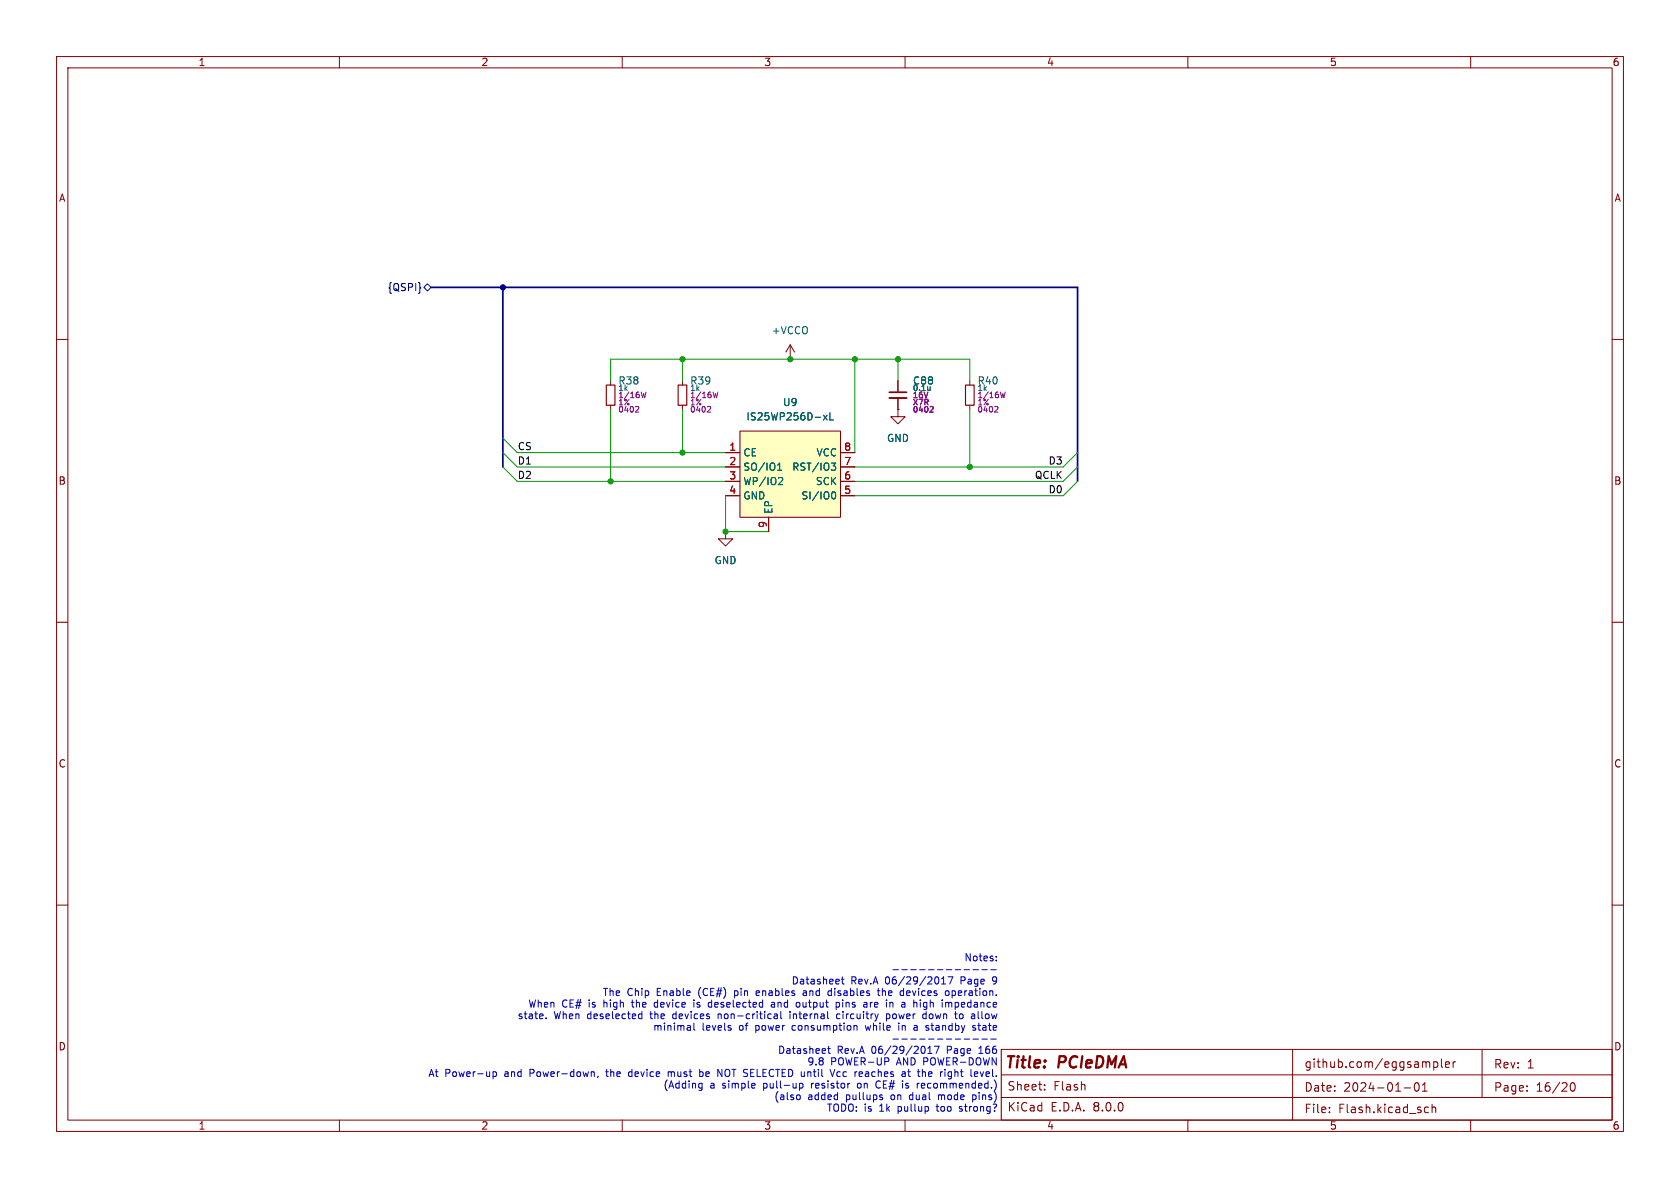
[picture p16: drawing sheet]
<svg xmlns="http://www.w3.org/2000/svg" width="297mm" height="210mm" viewBox="0 0 297 210" stroke-linecap="round" stroke-linejoin="round" font-family="sans-serif">
<defs><g id="words">
<g font-size="2.8" fill="#840000">
<text x="177.5" y="189.4">Title:</text>
<text x="187.2" y="189.4">PCIeDMA</text>
</g>
<g font-size="2.1" fill="#840000">
<text x="230.5" y="189">github.com/eggsampler</text>
<text x="264" y="189.1">Rev:</text>
<text x="269.9" y="189.1">1</text>
<text x="178" y="196.7">KiCad</text>
<text x="178" y="193">Sheet:</text>
<text x="185.7" y="196.7">E.D.A.</text>
<text x="186.2" y="193">Flash</text>
<text x="193.3" y="196.7">8.0.0</text>
<text x="230.5" y="193.2">Date:</text>
<text x="230.5" y="197">File:</text>
<text x="236.6" y="197">Flash.kicad_sch</text>
<text x="237.5" y="193.2">2024-01-01</text>
<text x="264" y="193.2">Page:</text>
<text x="271.5" y="193.2">16/20</text>
</g>
<g font-size="1.8" fill="#840000">
<text x="35" y="11.9">1</text>
<text x="85" y="11.9">2</text>
<text x="135" y="11.9">3</text>
<text x="185" y="11.9">4</text>
<text x="235" y="11.9">5</text>
<text x="285" y="11.9">6</text>
<text x="10.3" y="35.9">A</text>
<text x="285.3" y="35.9">A</text>
<text x="10.3" y="85.9">B</text>
<text x="285.3" y="85.9">B</text>
<text x="10.3" y="135.9">C</text>
<text x="285.3" y="135.9">C</text>
<text x="10.3" y="185.9">D</text>
<text x="285.3" y="185.9">D</text>
<text x="35" y="199.9">1</text>
<text x="85" y="199.9">2</text>
<text x="135" y="199.9">3</text>
<text x="185" y="199.9">4</text>
<text x="235" y="199.9">5</text>
<text x="285" y="199.9">6</text>
</g>
<text font-size="1.8" fill="#000084" x="68.4" y="51.7">{QSPI}</text>
<g font-size="1.8" fill="#006464">
<text x="136.3" y="59.3">+VCCO</text>
<text x="109.2" y="68.2">R38</text>
<text x="121.9" y="68.2">R39</text>
<text x="138.3" y="72">U9</text>
<text x="161.3" y="68.2">C88</text>
<text x="172.7" y="68.2">R40</text>
<text x="131.9" y="74.5">IS25WP256D-xL</text>
<text x="131.3" y="80.9">CE</text>
<text x="131.3" y="83.4">SO/IO1</text>
<text x="140" y="83.4">RST/IO3</text>
<text x="144.3" y="80.9">VCC</text>
<text x="156.7" y="78.3">GND</text>
<text x="131.3" y="86">WP/IO2</text>
<text x="131.3" y="88.5">GND</text>
<text x="141.6" y="88.5">SI/IO0</text>
<text x="144.1" y="86">SCK</text>
<text x="136.8" y="90.9" transform="rotate(-90 136.8 90.9)">EP</text>
<text x="126.2" y="99.9">GND</text>
</g>
<g font-size="1.8" fill="#0f0f0f">
<text x="91.4" y="79.7">CS</text>
<text x="91.4" y="82.2">D1</text>
<text x="185.3" y="82.2">D3</text>
<text x="91.4" y="84.7">D2</text>
<text x="182.9" y="84.7">QCLK</text>
<text x="185.3" y="87.3">D0</text>
</g>
<g font-size="1.8" fill="#a90000">
<text x="128.8" y="79.8">1</text>
<text x="128.8" y="82.3">2</text>
<text x="149.2" y="82.3">7</text>
<text x="149.2" y="79.8">8</text>
<text x="128.8" y="84.8">3</text>
<text x="128.8" y="87.4">4</text>
<text x="149.2" y="87.4">5</text>
<text x="149.2" y="84.8">6</text>
<text x="135.6" y="93.4" transform="rotate(-90 135.6 93.4)">9</text>
</g>
<g font-size="1.8" fill="#0000c2">
<text x="170.4" y="170">Notes:</text>
<text x="93.3" y="178.2">When</text>
<text x="99.3" y="178.2">CE#</text>
<text x="104.2" y="178.2">is</text>
<text x="106.5" y="176.2">The</text>
<text x="107" y="178.2">high</text>
<text x="110.9" y="176.2">Chip</text>
<text x="112.2" y="178.2">the</text>
<text x="116.2" y="176.2">Enable</text>
<text x="116.3" y="178.2">device</text>
<text x="123.5" y="178.2">is</text>
<text x="123.7" y="176.2">(CE#)</text>
<text x="126.3" y="178.2">deselected</text>
<text x="130.3" y="176.2">pin</text>
<text x="134.3" y="176.2">enables</text>
<text x="137.6" y="178.2">and</text>
<text x="139.9" y="174.1">Datasheet</text>
<text x="142.2" y="178.2">output</text>
<text x="142.8" y="176.2">and</text>
<text x="147.5" y="176.2">disables</text>
<text x="149.5" y="178.2">pins</text>
<text x="150.4" y="174.1">Rev.A</text>
<text x="154.6" y="178.2">are</text>
<text x="156.5" y="176.2">the</text>
<text x="156.6" y="174.1">06/29/2017</text>
<text x="158.7" y="178.2">in</text>
<text x="160.6" y="176.2">devices</text>
<text x="161.7" y="178.2">a</text>
<text x="164" y="178.2">high</text>
<text x="168.8" y="176.2">operation.</text>
<text x="169.2" y="178.2">impedance</text>
<text x="170.1" y="174.1">Page</text>
<text x="175.9" y="174.1">9</text>
<text x="91.4" y="180.2">state.</text>
<text x="97.9" y="180.2">When</text>
<text x="103.9" y="180.2">deselected</text>
<text x="115.3" y="180.2">the</text>
<text x="115.4" y="182.3">minimal</text>
<text x="119.4" y="180.2">devices</text>
<text x="124.1" y="182.3">levels</text>
<text x="127.6" y="180.2">non-critical</text>
<text x="130.8" y="182.3">of</text>
<text x="133.8" y="182.3">power</text>
<text x="140.5" y="180.2">internal</text>
<text x="140.5" y="182.3">consumption</text>
<text x="149" y="180.2">circuitry</text>
<text x="153.7" y="182.3">while</text>
<text x="157.9" y="180.2">power</text>
<text x="159.7" y="182.3">in</text>
<text x="162.6" y="182.3">a</text>
<text x="164.6" y="180.2">down</text>
<text x="165" y="182.3">standby</text>
<text x="170.6" y="180.2">to</text>
<text x="173.4" y="182.3">state</text>
<text x="173.6" y="180.2">allow</text>
<text x="75.6" y="190.5">At</text>
<text x="78.6" y="190.5">Power-up</text>
<text x="89.3" y="190.5">and</text>
<text x="93.9" y="190.5">Power-down,</text>
<text x="107.7" y="190.5">the</text>
<text x="111.8" y="190.5">device</text>
<text x="118.9" y="190.5">must</text>
<text x="124.7" y="190.5">be</text>
<text x="128.1" y="190.5">NOT SELECTED until</text>
<text x="137.4" y="186.4">Datasheet</text>
<text x="142.6" y="188.4">9.8</text>
<text x="146.8" y="188.4">POWER-UP</text>
<text x="148" y="186.4">Rev.A</text>
<text x="148.7" y="190.5">Vcc</text>
<text x="153.2" y="190.5">reaches</text>
<text x="154.2" y="186.4">06/29/2017</text>
<text x="158.7" y="188.4">AND POWER-DOWN</text>
<text x="161.7" y="190.5">at</text>
<text x="164.8" y="190.5">the</text>
<text x="167.7" y="186.4">Page</text>
<text x="168.9" y="190.5">right</text>
<text x="173.5" y="186.4">166</text>
<text x="174.5" y="190.5">level.</text>
<text x="117.2" y="192.5">(Adding</text>
<text x="125.5" y="192.5">a</text>
<text x="127.8" y="192.5">simple</text>
<text x="135.2" y="192.5">pull-up</text>
<text x="136.8" y="194.6">(also</text>
<text x="142.8" y="194.6">added</text>
<text x="143.9" y="192.5">resistor</text>
<text x="146.1" y="196.6">TODO: is</text>
<text x="149.6" y="194.6">pullups</text>
<text x="152.2" y="192.5">on</text>
<text x="155.6" y="196.6">1k</text>
<text x="155.7" y="192.5">CE#</text>
<text x="157.8" y="194.6">on</text>
<text x="159" y="196.6">pullup</text>
<text x="160.6" y="192.5">is</text>
<text x="161.2" y="194.6">dual</text>
<text x="163.4" y="192.5">recommended.)</text>
<text x="166.1" y="196.6">too</text>
<text x="166.5" y="194.6">mode</text>
<text x="170.3" y="196.6">strong?</text>
<text x="172.8" y="194.6">pins)</text>
</g>
<g font-size="1.4" fill="#840084">
<text x="109.2" y="69.3">1k</text>
<text x="109.2" y="70.6">1/16W</text>
<text x="109.2" y="71.8">1%</text>
<text x="121.9" y="69.3">1k</text>
<text x="121.9" y="70.6">1/16W</text>
<text x="121.9" y="71.8">1%</text>
<text x="161.2" y="70.6">16V</text>
<text x="161.2" y="71.8">X7R</text>
<text x="172.7" y="69.3">1k</text>
<text x="172.7" y="70.6">1/16W</text>
<text x="172.7" y="71.8">1%</text>
<text x="109.2" y="73.1">0402</text>
<text x="121.9" y="73.1">0402</text>
<text x="161.2" y="73.1">0402</text>
<text x="172.7" y="73.1">0402</text>
</g>
<text font-size="1.4" fill="#006464" x="161.2" y="69.3">0.1u</text>
</g></defs>
<g fill="none" stroke="#840000" stroke-width=".18">
<path d="M10 10h277v190h-277zM12 12h273v186h-273zM60 10v2M110 10v2M160 10v2M210 10v2M260 10v2M10 60h2M285 60h2M10 110h2M285 110h2M10 160h2"/>
<path d="M285 160h2M60 198v2M110 198v2M160 198v2M177 194h108M177 190h108M177 185.5h108v12.5h-108zM184.7 192.6v.1M184.7 191.8v.1M210 198v2M228.5 185.5v12.5M235 196.6v.1"/>
<path d="M235 195.8v.1M248.2 192.3h1.2M250.2 191.5l.2-.1a.81 .81 0 0 1 .6 .6 .81 .81 0 0 1-.3 .8l-.2 .1a.81 .81 0 0 1-.3-1.4zM251.5 192.9h.8M251.5 191.8l.4-.4v1.5M252.1 195.7l.4 .1M252.5 196.6l-.4 .1M253.2 195.8l.2-.1 .3 .1 .1 .9M253.2 195.2v1.5M253.5 187.7v1.5M253.5 187.8l.4-.1 .3 .3v.4l-.2 .2h-.5M254.8 187.2v1.3l.2 .2"/>
<path d="M255.5 188.2l.8-.2-.1-.2-.4-.1-.3 .2 .1 .7h.6M256.9 187.7v1M257.3 187.7l-.3 .1-.1 .2M260 198v2M262 185.5v8.5M270 192.8v.1M270 192v.1M277.8 191.5l.2-.1a.8 .8 0 0 1 .5 .7 .8 .8 0 0 1-.5 .8 .99 .99 0 0 1-.2-1.4z"/>
</g>
<path d="M130.8 76.2h17.8v15.2h-17.8z" fill="#ffffc2"/>
<g fill="none" stroke="#840000" stroke-width=".18">
<path d="M107.9 67.3v.8M107.9 71.6v.8M120.6 67.3v.8M120.6 71.6v.8M130.8 76.2h17.8v15.2h-17.8zM139.7 61l-.8 1.2M139.7 61v2.5M139.7 61l.8 1.2M158.7 72.4v1.3h1.3l-1.3 1.2-1.2-1.2h1.2M158.7 72.4h.1M158.7 67.3v2M158.7 70.4v2"/>
<path d="M171.4 67.3v.8M171.4 71.6v.8M128.3 94v1.3h1.2l-1.2 1.2-1.3-1.2h1.3M128.3 94h.1M128.3 80h2.5M128.3 82.6h2.5M128.3 85.1h2.5M128.3 87.6h2.5M135.9 91.4v2.6M148.6 80h2.5M148.6 82.6h2.5M148.6 85.1h2.5"/>
<path d="M148.6 87.6h2.5"/>
</g>
<path d="M145.6 73.4l.6 .8M146.2 73.4l-.6 .8M146.7 73v1.2h.6M164.4 68.4v.6M164.4 68.9l-.1 .1M137.5 83.1h.7M137.5 82.2l.3-.3v1.2M137.8 84.4l.5 .1 .1 .3-.8 .9h.8M147 81.9h.7l-.4 .4 .4 .2v.4l-.2 .2h-.4M147.1 87.1l.2-.2a.68 .68 0 0 1 .5 .7 .68 .68 0 0 1-.5 .6l-.2-.1" fill="none" stroke="#006464" stroke-width=".18"/>
<path d="M107.2 68.1h1.5v3.5h-1.5zM119.9 68.1h1.5v3.5h-1.5zM170.7 68.1h1.5v3.5h-1.5z" fill="none" stroke="#840000" stroke-width=".2"/>
<path d="M112.5 71.8l.3 .1 .1 .2-.6 .7h.6M114.2 69.3l-.2 1-.2-.7-.2 .7M125.2 71.8l.3 .1 .1 .2-.6 .7h.6M126.9 69.3l-.2 1-.2-.7-.2 .7M164.6 71.8l.3 .1 .1 .2-.6 .7h.6M176 71.8l.3 .1 .1 .2-.6 .7h.6M177.7 69.3l-.2 1-.2-.7-.2 .7" fill="none" stroke="#840084" stroke-width=".18"/>
<path d="M157.2 70.4h3.1" fill="none" stroke="#840000" stroke-width=".33"/>
<path d="M157.2 69.3h3.1" fill="none" stroke="#840000" stroke-width=".3"/>
<path d="M74.3 50.8l.1 .1-.1 .1M74.9 50.8l.7-.6 .6 .6-.6 .6z" fill="none" stroke="#000084" stroke-width=".18"/>
<g fill="none" stroke="#0000c2" stroke-width=".18">
<path d="M96.5 180v.1M113 179.3h.5M113.5 178.8v1.3M115.8 177.2l-.1 .2 .1 .6M122.7 176.8v.1M122.7 177.2v.8M125.3 177.9l.1 .1h.4M125.8 177.2h-.4l-.1 .1M127 179.2v.9M127.1 179.2l-.1 .2M133.9 175.1l-.2 .2v.5l.2 .2M134.3 175.4l-.6 .2"/>
<path d="M136.4 177.2h.5v.8M136.9 179.3h.5v.8M136.9 177.5l-.4 .1-.2 .1 .2 .3h.4M137.4 179.5l-.4 .1-.2 .2 .2 .3 .4-.1M138 178.8v1.1l.2 .2M139.7 178.8v.1M139.7 179.2v.9M141 177.2h.3l.1 .2v.5l-.4 .1M142.4 175.1l-.4 .1M142.4 175.5h-.3l-.1 .2v.2l.4 .1M147 175.2l-.4-.1-.2 .3 .1 .5h.5M147.8 177.2h.4l.2 .2-.1 .6h-.5"/>
<path d="M147.8 177.2v1.3M148.5 179.3l-.4-.1-.2 .3 .1 .5h.5M148.7 173.1h.5M148.9 172.7v1.1l.3 .1M149 176.8v.1M153.2 177.2l.1 .8M153.3 178h-.2M153.3 177.5l-.2 .1M153.9 177.2v.8M154.1 177.2l-.2 .2M155.1 175.1h.5M155.3 174.7v1.1l.3 .2"/>
<path d="M156.7 179.3l.4-.1 .2 .3-.1 .5h-.5M156.7 179.2v1.3M157.5 177.2l.4 .2v.6M157.9 171.4h.9M159.4 175.1l.3 .1M159.4 171.4h1M159.7 175.9l-.3 .1M159.7 174.7v1.3M161 171.4h1M162.6 171.4h.9M163.3 178.4l.3 .1M163.4 179.2l.3 .1"/>
<path d="M163.7 177.2h-.3l-.2 .2 .1 .5 .4 .1M163.7 178.8v1.3M164.2 171.4h.9M165.7 171.4h1M166.5 173.9h.7M166.5 173l.3-.3v1.2M167.1 175.4l.3-.3 .3 .1 .1 .2-.1 .5-.3 .1-.3-.3M167.3 171.4h1M167.6 172.7h.8l-.5 1.2M167.8 177.2h.4l.1 .8M168.9 171.4h.9M170 179.2l-.3 .1-.1 .2 .1 .5 .3 .1"/>
<path d="M170.4 171.4h1M172 171.4h1M172.9 178.8v1.1l.2 .2M173.6 171.4h1M175.2 171.4h.9M176.1 169.7v.2M176.1 169.1v.1M87.2 189.5v1.2M87.2 189.5h.3l.3 .2-.1 .5h-.5M104.6 189.5h.4l.1 .8M105.7 190.2l-.1 .3M111.2 189.5l-.1 .2 .1 .5"/>
<path d="M113 180h.5M118.1 189.5v.8M118.5 189.5l-.4 .1M121.9 181.3l.2 .2v.6M122.1 182.1h-.2M122.1 181.6h-.2M122.7 180.9v1l.1 .2M123.7 189.5h.4l.1 .1M123.7 189v1.3M123.8 191.5l.3 .1M124.1 191.5v1l-.1 .2-.3 .1M124.1 192.3h-.3"/>
<path d="M124.2 190.2l-.1 .1-.4-.1M126.9 189l.7 1.3v-1.3M129.1 181.7l.2 .2-.2 .2M129.1 181.3h.1M133.4 191.6l.1 .2-.6 .1M141.1 193.5l.3 .1 .1 .2-.1 .5-.3 .1M141.4 191.6l.3-.1 .3 .2-.2 .6h-.4M141.4 191.5v1.3M146.3 185.4h.5M146.5 184.9v1.1l.3 .2M146.7 189l.5 1.3 .4-1.3M148.2 189.5l-.3 .2v.4l.3 .2"/>
<path d="M151 181.4l.2-.1h.3v.8M151.7 191.6l-.1 .1 .1 .6M152.1 189.5h.3l.1 .3-.6 .1M152.4 190.2l-.3 .1M153 181.3l.2 .8M155.3 191.1a.68 .68 0 0 0-.5 .6 .68 .68 0 0 0 .5 .6M155.7 193.5l.3 .1M155.7 194h.3v.2l-.1 .2h-.3M157.1 187.1v.4M157.9 183.7h.9M158.9 181.3v.8M159.4 183.7h1"/>
<path d="M160 189.5v.8M160 190.2l-.1 .1M160 189.8h-.1M160.5 189.5h.4M160.6 189v1.1l.3 .2M161 183.7h1M161.6 181.9l.1 .2h.5M161.6 181.3h.5M162.2 181.6h-.5l-.1 .2M162.4 191.5h.1M162.6 183.7h.9M162.9 191.6v.7"/>
<path d="M163.5 191.8l-.6 .1M163.7 180l-.3 .1M164 186.2h.8M164 185.3l.4-.4v1.3M164.2 183.7h.9M164.2 181.8v.3M164.2 189.5v.7M164.8 189.8l-.6 .1M165.2 184.9h.8l-.5 1.3M165.7 183.7h1M165.9 193.5v.9M166.1 193.5l-.2 .2"/>
<path d="M167.3 183.7h1M167.7 189.5h.5M167.7 190.2h.5M168.2 189.5l-.1 1.1M168.9 183.7h.9M169.6 196.4h.1M169.8 195.6l-.2 .2 .2 .2M170.4 183.7h1M172 193.5v1.3M172 194.3l.3 .1M172 183.7h1M172.3 193.5l-.3 .1"/>
<path d="M172.4 181.3h-.3l-.1 .2v.1l.4 .2v.3h-.4M172.9 181.3h.4M173 186.2h.8M173.2 185.2l-.2 .1M173.3 189.5l.3 .8 .3-.8M173.6 183.7h1M175.2 183.7h.9"/>
</g>
<path d="M76.2 50.8h114.3v34.3M88.9 50.8v31.8" fill="none" stroke="#000084" stroke-width=".3"/>
<g fill="none" stroke="#009600" stroke-width=".18">
<path d="M88.9 77.5l2.5 2.5h36.9M107.9 67.3v-3.8h63.5v3.8M107.9 72.4v12.7M120.6 63.5v3.8M120.6 72.4v7.6M151.1 63.5v16.5M158.7 63.5v3.8M171.4 72.4v10.2M88.9 80l2.5 2.6h36.9M88.9 82.6l2.5 2.5h36.9M128.3 87.6v6.4h7.6M190.5 80l-2.5 2.6h-36.9"/>
<path d="M190.5 82.6l-2.5 2.5h-36.9M190.5 85.1l-2.5 2.5h-36.9"/>
</g>
<g fill="#009600" stroke="#009600" stroke-width=".18">
<circle cx="107.9" cy="85.1" r=".46"/>
<circle cx="120.6" cy="80" r=".46"/>
<circle cx="128.3" cy="94" r=".46"/>
<circle cx="171.4" cy="82.6" r=".46"/>
<circle cx="151.1" cy="63.5" r=".46"/>
<circle cx="139.7" cy="63.5" r=".46"/>
<circle cx="158.7" cy="63.5" r=".46"/>
<circle cx="120.6" cy="63.5" r=".46"/>
</g>
<circle cx="88.9" cy="50.8" r=".46" fill="#000084" stroke="#000084" stroke-width=".18"/>
<use href="#words"/>
</svg>
